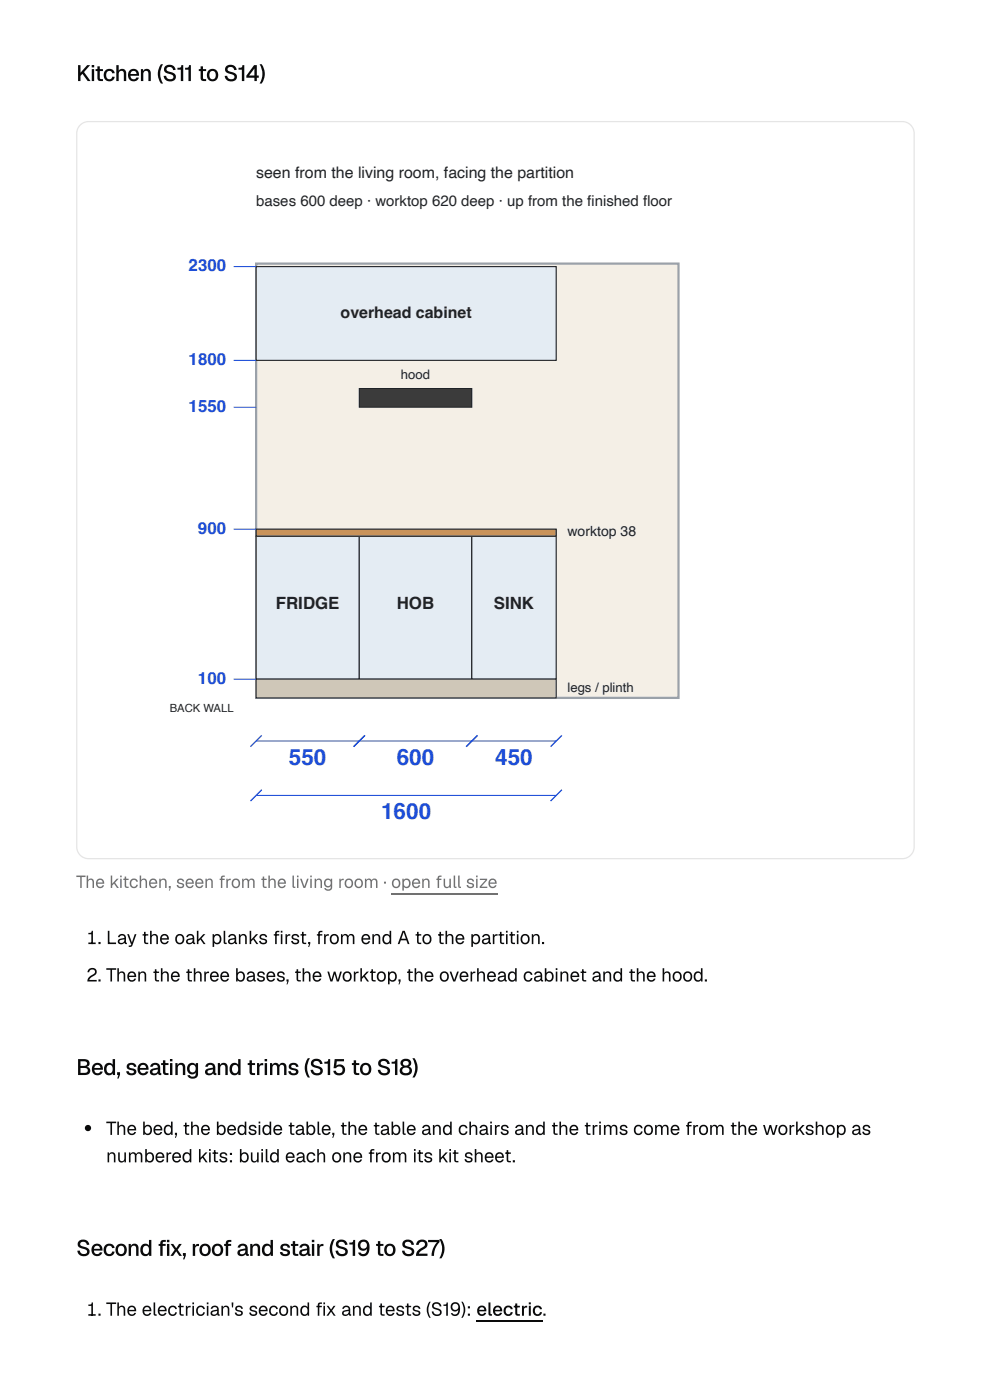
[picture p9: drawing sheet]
<svg xmlns="http://www.w3.org/2000/svg" width="210mm" height="297mm" viewBox="0 0 210 297" stroke-linecap="round" stroke-linejoin="round" font-family="sans-serif">
<defs><g id="words">
<g font-size="4.8" fill="#0a0a0a">
<text x="16.1" y="17.2">Kitchen (S11 to S14)</text>
<text x="16.1" y="228.1">Bed, seating and trims (S15 to S18)</text>
<text x="16.1" y="266.4">Second fix, roof and stair (S19 to S27)</text>
</g>
<g font-size="4.8" fill="#1d4ed8">
<text x="61.3" y="162.3">550</text>
<text x="84.1" y="162.3">600</text>
<text x="105" y="162.3">450</text>
<text x="80.8" y="173.8">1600</text>
</g>
<g font-size="4" fill="#0a0a0a">
<text x="18.3" y="200.3">1. Lay the oak planks frst, from end A to the partition.</text>
<text x="57.8" y="200.3">i</text>
<text x="18.3" y="208.2">2. Then the three bases, the worktop, the overhead cabinet and the hood.</text>
<text x="22.5" y="240.8">The bed, the bedside table, the table and chairs and the trims come from the workshop as</text>
<text x="22.5" y="246.6">numbered kits: build each one from its kit sheet.</text>
<text x="18.3" y="279.1">1. The electrician's second fx and tests (S19): electric.</text>
<text x="66.8" y="279.1">i</text>
</g>
<text font-size="3.7" fill="#737373" x="16.1" y="188.4">The kitchen, seen from the living room · open full size</text>
<g font-size="3.6" fill="#1d4ed8">
<text x="40" y="57.5">2300</text>
<text x="40" y="77.4">1800</text>
<text x="40" y="87.3">1550</text>
<text x="42" y="113.2">900</text>
<text x="42" y="145">100</text>
</g>
<g font-size="3.6" fill="#1f2328">
<text x="58.5" y="129.1">FRIDGE</text>
<text x="84.1" y="129.1">HOB</text>
<text x="104.7" y="129.1">SINK</text>
</g>
<g font-size="3.4" fill="#1f2328">
<text x="54.3" y="37.7">seen from the living room, facing the partition</text>
<text x="72.2" y="67.4">overhead cabinet</text>
</g>
<g font-size="3.2" fill="#1f2328">
<text x="54.3" y="43.6">bases 600 deep · worktop 620 deep · up from the fnished foor</text>
<text x="124.5" y="43.6">i</text>
<text x="136.3" y="43.6">l</text>
</g>
<text font-size="3" fill="#1f2328" x="120.3" y="113.8">worktop 38</text>
<g font-size="2.8" fill="#1f2328">
<text x="85" y="80.4">hood</text>
<text x="120.3" y="146.8">legs / plinth</text>
</g>
<text font-size="2.4" fill="#1f2328" x="36" y="151.1">BACK WALL</text>
</g></defs>
<path d="M17 26.5l.8-.5 1-.2h172.5a2.51 2.51 0 0 1 2.5 2.5v151.4a2.51 2.51 0 0 1-2.5 2.5h-172.5a2.51 2.51 0 0 1-2.5-2.5v-151.4l.2-1z" fill="none" stroke="#e5e5e5" stroke-width=".26"/>
<path d="M18.5 28.1h173.1v151.8h-173.1z" fill="#fff"/>
<path d="M54.3 55.9h89.5v92.2h-89.5z" fill="#f4efe6"/>
<path d="M54.3 55.9h89.5v92.2h-89.5z" fill="none" stroke="#9aa1a9" stroke-width=".48"/>
<path d="M54.3 113.8h21.9v30.3h-21.9z" fill="#e4ecf3"/>
<path d="M54.3 113.8h21.9v30.3h-21.9z" fill="none" stroke="#1f2328" stroke-width=".24"/>
<path d="M54.3 157.2h21.9" fill="none" stroke="#1d4ed8" stroke-width=".21"/>
<path d="M55.5 156l-2.4 2.4M77.4 156l-2.4 2.4" fill="none" stroke="#1d4ed8" stroke-width=".28"/>
<path d="M76.2 113.8h23.8v30.3h-23.8z" fill="#e4ecf3"/>
<path d="M76.2 113.8h23.8v30.3h-23.8z" fill="none" stroke="#1f2328" stroke-width=".24"/>
<path d="M76.2 157.2h23.8" fill="none" stroke="#1d4ed8" stroke-width=".21"/>
<path d="M77.4 156l-2.4 2.4M101.2 156l-2.4 2.4" fill="none" stroke="#1d4ed8" stroke-width=".28"/>
<path d="M100 113.8h17.9v30.3h-17.9z" fill="#e4ecf3"/>
<path d="M100 113.8h17.9v30.3h-17.9z" fill="none" stroke="#1f2328" stroke-width=".24"/>
<path d="M100 157.2h17.9" fill="none" stroke="#1d4ed8" stroke-width=".21"/>
<path d="M101.2 156l-2.4 2.4M119.1 156l-2.4 2.4" fill="none" stroke="#1d4ed8" stroke-width=".28"/>
<path d="M54.3 112.3h63.6v1.5h-63.6z" fill="#c9935a"/>
<path d="M54.3 112.3h63.6v1.5h-63.6z" fill="none" stroke="#1f2328" stroke-width=".24"/>
<path d="M54.3 144.1h63.6v4h-63.6z" fill="#cfc7b8"/>
<path d="M54.3 144.1h63.6v4h-63.6z" fill="none" stroke="#1f2328" stroke-width=".21"/>
<path d="M54.3 56.6h63.6v19.9h-63.6z" fill="#e4ecf3"/>
<path d="M54.3 56.6h63.6v19.9h-63.6z" fill="none" stroke="#1f2328" stroke-width=".24"/>
<path d="M76.2 82.4h23.8v4h-23.8z" fill="#3b3b3b"/>
<path d="M76.2 82.4h23.8v4h-23.8z" fill="none" stroke="#1f2328" stroke-width=".21"/>
<path d="M49.5 56.6h4.8M49.5 76.5h4.8M49.5 86.4h4.8M49.5 112.3h4.8M49.5 144.1h4.8M54.3 168.7h63.6" fill="none" stroke="#1d4ed8" stroke-width=".21"/>
<path d="M55.5 167.6l-2.4 2.3M119.1 167.6l-2.4 2.3" fill="none" stroke="#1d4ed8" stroke-width=".28"/>
<path d="M82.9 189.6h22.6" fill="none" stroke="#737373" stroke-width=".26"/>
<circle cx="18.7" cy="239.3" r=".66" fill="#0a0a0a"/>
<path d="M101 280.3h14" fill="none" stroke="#0a0a0a" stroke-width=".26"/>
<use href="#words"/>
</svg>
